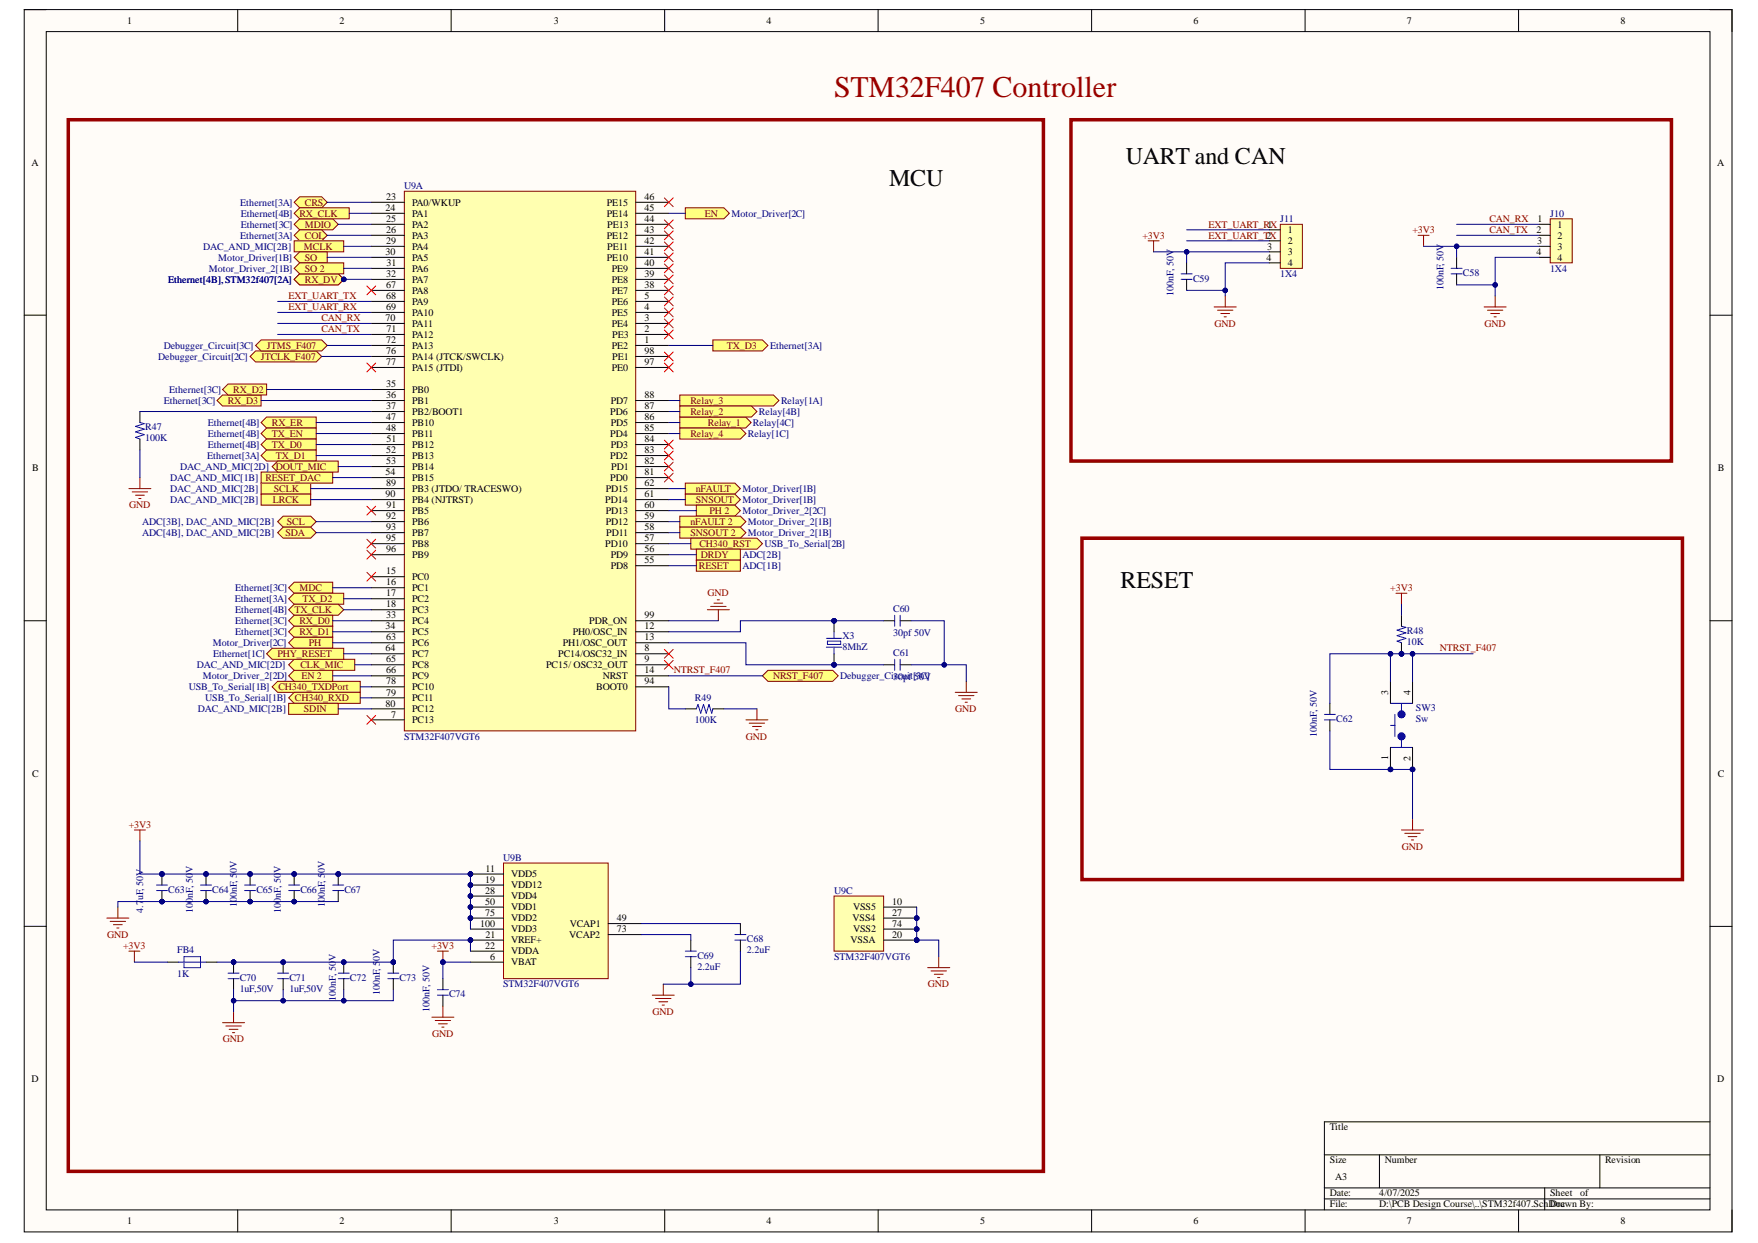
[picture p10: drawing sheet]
<svg xmlns="http://www.w3.org/2000/svg" width="297mm" height="210mm" viewBox="0 0 297 210" stroke-linecap="round" stroke-linejoin="round" font-family="sans-serif">
<defs><g id="words">
<text font-size="5.1" fill="#980000" x="140.9" y="16.3">STM32F407 Controller</text>
<g font-size="4.1">
<text x="190.2" y="27.7">UART and CAN</text>
<text x="150.2" y="31.4">MCU</text>
<text x="189.3" y="99.3">RESET</text>
</g>
<g font-size="1.7">
<text x="21.5" y="4">1</text>
<text x="57.4" y="4">2</text>
<text x="93.6" y="4">3</text>
<text x="129.5" y="4">4</text>
<text x="165.6" y="4">5</text>
<text x="201.7" y="4">6</text>
<text x="237.7" y="4">7</text>
<text x="273.8" y="4">8</text>
<text x="5.3" y="28">A</text>
<text x="290.2" y="28">A</text>
<text x="65.1" y="35.7">24</text>
<text x="65.2" y="33.8">23</text>
<text x="69.6" y="34.7">PA0/WKUP</text>
<text x="102.5" y="34.7">PE15</text>
<text x="108.9" y="35.7">45</text>
<text x="108.9" y="33.8">46</text>
<text x="65.2" y="37.5">25</text>
<text x="65.2" y="39.4">26</text>
<text x="65.2" y="41.2">29</text>
<text x="69.6" y="36.6">PA1</text>
<text x="69.6" y="38.4">PA2</text>
<text x="69.6" y="40.3">PA3</text>
<text x="102.5" y="40.3">PE12</text>
<text x="102.5" y="36.6">PE14</text>
<text x="102.6" y="38.4">PE13</text>
<text x="108.9" y="41.2">42</text>
<text x="108.9" y="39.4">43</text>
<text x="108.9" y="37.5">44</text>
<text x="217.6" y="39.4">1</text>
<text x="217.6" y="41.2">2</text>
<text x="259.6" y="39.4">2</text>
<text x="259.7" y="41.2">3</text>
<text x="259.8" y="37.5">1</text>
<text x="263.2" y="38.4">1</text>
<text x="263.2" y="40.3">2</text>
<text x="65.1" y="43.1">30</text>
<text x="65.2" y="46.8">32</text>
<text x="65.3" y="44.9">31</text>
<text x="69.6" y="42.2">PA4</text>
<text x="69.6" y="44">PA5</text>
<text x="69.6" y="45.9">PA6</text>
<text x="69.6" y="47.7">PA7</text>
<text x="102.5" y="44">PE10</text>
<text x="102.6" y="42.2">PE11</text>
<text x="103.4" y="47.7">PE8</text>
<text x="103.4" y="45.9">PE9</text>
<text x="108.9" y="46.8">39</text>
<text x="108.9" y="44.9">40</text>
<text x="108.9" y="43.1">41</text>
<text x="214" y="44">4</text>
<text x="214.1" y="42.2">3</text>
<text x="217.6" y="43.1">3</text>
<text x="217.6" y="44.9">4</text>
<text x="259.6" y="43.1">4</text>
<text x="263.2" y="42.2">3</text>
<text x="263.2" y="44">4</text>
<text x="65.2" y="48.7">67</text>
<text x="65.2" y="50.5">68</text>
<text x="65.2" y="52.4">69</text>
<text x="69.6" y="49.6">PA8</text>
<text x="69.6" y="51.5">PA9</text>
<text x="69.6" y="53.3">PA10</text>
<text x="103.4" y="53.3">PE5</text>
<text x="103.4" y="51.5">PE6</text>
<text x="103.4" y="49.6">PE7</text>
<text x="108.9" y="52.4">4</text>
<text x="108.9" y="50.5">5</text>
<text x="108.9" y="48.7">38</text>
<text x="65.1" y="54.2">70</text>
<text x="65.2" y="58">72</text>
<text x="65.2" y="59.8">76</text>
<text x="65.3" y="56.1">71</text>
<text x="69.6" y="55.2">PA11</text>
<text x="69.6" y="57">PA12</text>
<text x="69.6" y="58.9">PA13</text>
<text x="103.4" y="58.9">PE2</text>
<text x="103.4" y="55.2">PE4</text>
<text x="103.5" y="57">PE3</text>
<text x="108.9" y="58">1</text>
<text x="108.9" y="56.1">2</text>
<text x="108.9" y="54.2">3</text>
<text x="108.9" y="59.8">98</text>
<text x="65.2" y="65.4">35</text>
<text x="65.2" y="61.7">77</text>
<text x="69.6" y="60.7">PA14 (JTCK/SWCLK)</text>
<text x="69.6" y="62.6">PA15 (JTDI)</text>
<text x="103.4" y="62.6">PE0</text>
<text x="103.5" y="60.7">PE1</text>
<text x="108.9" y="61.7">97</text>
<text x="65.2" y="67.3">36</text>
<text x="65.2" y="69.1">37</text>
<text x="65.2" y="71">47</text>
<text x="69.6" y="66.3">PB0</text>
<text x="69.6" y="68.2">PB1</text>
<text x="69.6" y="70">PB2/BOOT1</text>
<text x="69.6" y="71.9">PB10</text>
<text x="103.1" y="70">PD6</text>
<text x="103.2" y="71.9">PD5</text>
<text x="103.2" y="68.2">PD7</text>
<text x="108.9" y="71">86</text>
<text x="108.9" y="69.1">87</text>
<text x="108.9" y="67.3">88</text>
<text x="65.2" y="72.8">48</text>
<text x="65.2" y="76.5">52</text>
<text x="65.3" y="74.7">51</text>
<text x="69.6" y="73.8">PB11</text>
<text x="69.6" y="75.6">PB12</text>
<text x="69.6" y="77.5">PB13</text>
<text x="103.1" y="77.5">PD2</text>
<text x="103.1" y="73.8">PD4</text>
<text x="103.2" y="75.6">PD3</text>
<text x="108.9" y="76.5">83</text>
<text x="108.9" y="74.7">84</text>
<text x="108.9" y="72.8">85</text>
<text x="5.4" y="79.6">B</text>
<text x="65.1" y="80.3">54</text>
<text x="65.1" y="84">90</text>
<text x="65.2" y="78.4">53</text>
<text x="65.2" y="82.1">89</text>
<text x="69.6" y="79.3">PB14</text>
<text x="69.6" y="81.2">PB15</text>
<text x="69.6" y="83.1">PB3 (JTDO/ TRACESWO)</text>
<text x="102.4" y="83.1">PD15</text>
<text x="103.1" y="81.2">PD0</text>
<text x="103.3" y="79.3">PD1</text>
<text x="108.9" y="84">61</text>
<text x="108.9" y="82.1">62</text>
<text x="108.9" y="80.3">81</text>
<text x="108.9" y="78.4">82</text>
<text x="290.2" y="79.6">B</text>
<text x="65.2" y="87.7">92</text>
<text x="65.2" y="89.6">93</text>
<text x="65.3" y="85.8">91</text>
<text x="69.6" y="84.9">PB4 (NJTRST)</text>
<text x="69.6" y="86.8">PB5</text>
<text x="69.6" y="88.6">PB6</text>
<text x="102.3" y="84.9">PD14</text>
<text x="102.4" y="88.6">PD12</text>
<text x="102.4" y="86.8">PD13</text>
<text x="108.9" y="89.6">58</text>
<text x="108.9" y="87.7">59</text>
<text x="108.9" y="85.8">60</text>
<text x="65.2" y="91.4">95</text>
<text x="65.2" y="93.3">96</text>
<text x="69.6" y="90.5">PB7</text>
<text x="69.6" y="92.4">PB8</text>
<text x="69.6" y="94.2">PB9</text>
<text x="102.3" y="92.4">PD10</text>
<text x="102.4" y="90.5">PD11</text>
<text x="103.2" y="94.2">PD9</text>
<text x="108.9" y="95.1">55</text>
<text x="108.9" y="93.3">56</text>
<text x="108.9" y="91.4">57</text>
<text x="65.2" y="97">15</text>
<text x="65.2" y="98.9">16</text>
<text x="65.2" y="100.7">17</text>
<text x="69.6" y="97.9">PC0</text>
<text x="69.6" y="99.8">PC1</text>
<text x="69.6" y="101.6">PC2</text>
<text x="103.2" y="96.1">PD8</text>
<text x="65.1" y="106.3">34</text>
<text x="65.2" y="102.6">18</text>
<text x="65.2" y="104.4">33</text>
<text x="69.6" y="103.5">PC3</text>
<text x="69.6" y="105.4">PC4</text>
<text x="69.6" y="107.2">PC5</text>
<text x="96.8" y="107.2">PH0/OSC_IN</text>
<text x="99.6" y="105.4">PDR_ON</text>
<text x="108.9" y="106.3">12</text>
<text x="108.9" y="104.4">99</text>
<text x="65.1" y="110">64</text>
<text x="65.2" y="108.2">63</text>
<text x="65.2" y="111.9">65</text>
<text x="65.2" y="113.7">66</text>
<text x="69.6" y="109.1">PC6</text>
<text x="69.6" y="110.9">PC7</text>
<text x="69.6" y="112.8">PC8</text>
<text x="92.3" y="112.8">PC15/ OSC32_OUT</text>
<text x="94.3" y="110.9">PC14/OSC32_IN</text>
<text x="95.1" y="109.1">PH1/OSC_OUT</text>
<text x="108.9" y="110">8</text>
<text x="108.9" y="111.9">9</text>
<text x="108.9" y="108.2">13</text>
<text x="108.9" y="113.7">14</text>
<text x="65.1" y="119.3">80</text>
<text x="65.2" y="115.6">78</text>
<text x="65.2" y="117.4">79</text>
<text x="69.6" y="114.7">PC9</text>
<text x="69.6" y="116.5">PC10</text>
<text x="69.6" y="118.4">PC11</text>
<text x="100.8" y="116.5">BOOT0</text>
<text x="101.9" y="114.7">NRST</text>
<text x="108.9" y="115.6">94</text>
<text x="234.6" y="117.3" transform="rotate(-90 234.6 117.3)">3</text>
<text x="238.3" y="117.3" transform="rotate(-90 238.3 117.3)">4</text>
<text x="66.1" y="121.2">7</text>
<text x="69.6" y="122.1">PC13</text>
<text x="69.6" y="120.2">PC12</text>
<text x="5.4" y="131.1">C</text>
<text x="234.6" y="128.3" transform="rotate(-90 234.6 128.3)">1</text>
<text x="238.3" y="128.4" transform="rotate(-90 238.3 128.4)">2</text>
<text x="290.2" y="131.1">C</text>
<text x="82" y="149.1">19</text>
<text x="82.1" y="147.2">11</text>
<text x="86.4" y="148.1">VDD5</text>
<text x="86.4" y="150">VDD12</text>
<text x="82" y="150.9">28</text>
<text x="82" y="152.8">50</text>
<text x="82" y="154.6">75</text>
<text x="86.4" y="151.8">VDD4</text>
<text x="86.4" y="153.7">VDD1</text>
<text x="86.4" y="155.6">VDD2</text>
<text x="104.2" y="155.6">49</text>
<text x="144.1" y="155.6">VSS4</text>
<text x="144.1" y="153.7">VSS5</text>
<text x="150.7" y="152.8">10</text>
<text x="150.7" y="154.6">27</text>
<text x="81.1" y="156.5">100</text>
<text x="82" y="160.2">22</text>
<text x="82.1" y="158.3">21</text>
<text x="86.4" y="157.4">VDD3</text>
<text x="86.4" y="159.3">VREF+</text>
<text x="86.4" y="161.1">VDDA</text>
<text x="96.2" y="158.3">VCAP2</text>
<text x="96.3" y="156.5">VCAP1</text>
<text x="104.2" y="157.4">73</text>
<text x="143.7" y="159.3">VSSA</text>
<text x="144.1" y="157.4">VSS2</text>
<text x="150.7" y="156.5">74</text>
<text x="150.7" y="158.3">20</text>
<text x="82.8" y="162.1">6</text>
<text x="86.4" y="163">VBAT</text>
<text x="5.3" y="182.8">D</text>
<text x="290.2" y="182.8">D</text>
<text x="224.7" y="190.9">Title</text>
<text x="224.7" y="196.5">Size</text>
<text x="234" y="196.5">Number</text>
<text x="271.2" y="196.5">Revision</text>
<text x="224.7" y="202">Date:</text>
<text x="224.7" y="203.9">File:</text>
<text x="225.6" y="199.2">A3</text>
<text x="233.1" y="202">4/07/2025</text>
<text x="233.1" y="203.9">D:\PCB Design Course\..\STM32f407.SchDoc</text>
<text x="261.9" y="202">Sheet</text>
<text x="261.9" y="203.9">Drawn By:</text>
<text x="267" y="202">of</text>
<text x="21.5" y="206.7">1</text>
<text x="57.4" y="206.7">2</text>
<text x="93.6" y="206.7">3</text>
<text x="129.5" y="206.7">4</text>
<text x="165.6" y="206.7">5</text>
<text x="201.7" y="206.7">6</text>
<text x="237.7" y="206.7">7</text>
<text x="273.8" y="206.7">8</text>
</g>
<g font-size="1.7" fill="#000080">
<text x="40.6" y="34.7">Ethernet[3A]</text>
<text x="68.3" y="31.9">U9A</text>
<text x="40.6" y="40.3">Ethernet[3A]</text>
<text x="40.7" y="38.4">Ethernet[3C]</text>
<text x="40.7" y="36.6">Ethernet[4B] RX_CLK</text>
<text x="123.6" y="36.6">Motor_Driver[2C]</text>
<text x="216.3" y="37.5">J11</text>
<text x="261.9" y="36.6">J10</text>
<text x="28.4" y="47.7">Ethernet[4B],STM32f407[2A]</text>
<text x="34.3" y="42.2">DAC_AND_MIC[2B]</text>
<text x="35.3" y="45.9">Motor_Driver_2[1B]</text>
<text x="36.9" y="44">Motor_Driver[1B]</text>
<text x="201.6" y="47.6">C59</text>
<text x="216.3" y="46.8">1X4</text>
<text x="247.2" y="46.6">C58</text>
<text x="261.9" y="45.9">1X4</text>
<text x="198.3" y="49.9" transform="rotate(-90 198.3 49.9)">100nF, 50V</text>
<text x="243.9" y="49" transform="rotate(-90 243.9 49)">100nF, 50V</text>
<text x="27.7" y="58.9">Debugger_Circuit[3C]</text>
<text x="130.1" y="58.9">Ethernet[3A]</text>
<text x="26.7" y="60.7">Debugger_Circuit[2C]</text>
<text x="27.7" y="68.2">Ethernet[3C]</text>
<text x="28.6" y="66.3">Ethernet[3C]</text>
<text x="35.1" y="71.9">Ethernet[4B]</text>
<text x="127.2" y="71.9">Relay[4C]</text>
<text x="128.2" y="70">Relay[4B]</text>
<text x="132" y="68.2">Relay[1A]</text>
<text x="24.5" y="72.7">R47</text>
<text x="24.5" y="74.5">100K</text>
<text x="35" y="77.5">Ethernet[3A]</text>
<text x="35.1" y="73.8">Ethernet[4B]</text>
<text x="35.1" y="75.6">Ethernet[4B]</text>
<text x="126.4" y="73.8">Relay[1C]</text>
<text x="28.8" y="83.1">DAC_AND_MIC[2B]</text>
<text x="28.8" y="81.2">DAC_AND_MIC[1B] RESET_DAC</text>
<text x="30.5" y="79.3">DAC_AND_MIC[2D] DOUT_MIC</text>
<text x="125.5" y="83.1">Motor_Driver[1B]</text>
<text x="24" y="88.6">ADC[3B], DAC_AND_MIC[2B]</text>
<text x="28.8" y="84.9">DAC_AND_MIC[2B]</text>
<text x="125.5" y="84.9">Motor_Driver[1B]</text>
<text x="125.5" y="86.8">Motor_Driver_2[2C]</text>
<text x="126.4" y="88.6">Motor_Driver_2[1B]</text>
<text x="24" y="90.5">ADC[4B], DAC_AND_MIC[2B]</text>
<text x="125.5" y="94.2">ADC[2B]</text>
<text x="126.4" y="90.5">Motor_Driver_2[1B]</text>
<text x="129.2" y="92.4">USB_To_Serial[2B]</text>
<text x="39.7" y="101.6">Ethernet[3A]</text>
<text x="39.8" y="99.8">Ethernet[3C]</text>
<text x="125.5" y="96.1">ADC[1B]</text>
<text x="39.8" y="103.5">Ethernet[4B]</text>
<text x="39.8" y="105.4">Ethernet[3C]</text>
<text x="39.8" y="107.2">Ethernet[3C]</text>
<text x="142.4" y="108">X3</text>
<text x="150.9" y="103.3">C60</text>
<text x="150.9" y="107.4">30pf 50V</text>
<text x="237.7" y="107.1">R48</text>
<text x="33.2" y="112.8">DAC_AND_MIC[2D]</text>
<text x="36" y="109.1">Motor_Driver[2C]</text>
<text x="36" y="110.9">Ethernet[1C]</text>
<text x="142.4" y="109.8">8MhZ</text>
<text x="150.9" y="110.8">C61</text>
<text x="237.7" y="108.9">10K</text>
<text x="31.9" y="116.5">USB_To_Serial[1B]</text>
<text x="34.3" y="114.7">Motor_Driver_2[2D]</text>
<text x="34.7" y="118.4">USB_To_Serial[1B]</text>
<text x="117.4" y="118.4">R49</text>
<text x="141.9" y="114.7">Debugger_Ci30pf 50V</text>
<text x="151.1" y="114.7">rcuit[3C]</text>
<text x="33.4" y="120.2">DAC_AND_MIC[2B]</text>
<text x="68.3" y="124.9">STM32F407VGT6</text>
<text x="117.4" y="122.1">100K</text>
<text x="222.5" y="124.4" transform="rotate(-90 222.5 124.4)">100nF, 50V</text>
<text x="225.8" y="121.9">C62</text>
<text x="239.2" y="120.1">SW3</text>
<text x="239.2" y="121.9">Sw</text>
<text x="32.6" y="147.4" transform="rotate(-90 32.6 147.4)">V</text>
<text x="40" y="147.4" transform="rotate(-90 40 147.4)">0V</text>
<text x="47.5" y="147.4" transform="rotate(-90 47.5 147.4)">V</text>
<text x="54.9" y="147.4" transform="rotate(-90 54.9 147.4)">0V</text>
<text x="85" y="145.3">U9B</text>
<text x="24.2" y="154.1" transform="rotate(-90 24.2 154.1)">4.7</text>
<text x="24.2" y="152" transform="rotate(-90 24.2 152)">uF, 50V</text>
<text x="28.4" y="150.7">C63</text>
<text x="32.6" y="154.1" transform="rotate(-90 32.6 154.1)">100nF, 50</text>
<text x="35.9" y="150.7">C64</text>
<text x="40" y="153.2" transform="rotate(-90 40 153.2)">100nF, 5</text>
<text x="43.3" y="150.7">C65</text>
<text x="47.5" y="154.1" transform="rotate(-90 47.5 154.1)">100nF, 50</text>
<text x="50.8" y="150.7">C66</text>
<text x="54.9" y="153.2" transform="rotate(-90 54.9 153.2)">100nF, 5</text>
<text x="58.2" y="150.7">C67</text>
<text x="140.9" y="150.9">U9C</text>
<text x="29.9" y="161">FB4</text>
<text x="117.8" y="161.9">C69</text>
<text x="126.2" y="159.1">C68</text>
<text x="126.2" y="161">2.2uF</text>
<text x="29.9" y="165">1K</text>
<text x="40.5" y="165.6">C70</text>
<text x="40.5" y="167.5">1uF,50V</text>
<text x="48.9" y="165.6">C71</text>
<text x="48.9" y="167.5">1uF,50V</text>
<text x="56.8" y="162.3" transform="rotate(-90 56.8 162.3)">V</text>
<text x="59.1" y="165.6">C72</text>
<text x="64.2" y="162.2" transform="rotate(-90 64.2 162.2)">0V</text>
<text x="67.5" y="165.6">C73</text>
<text x="85" y="166.7">STM32F407VGT6</text>
<text x="117.8" y="163.8">2.2uF</text>
<text x="140.9" y="162.1">STM32F407VGT6</text>
<text x="56.8" y="169" transform="rotate(-90 56.8 169)">100nF, 50</text>
<text x="64.2" y="168.1" transform="rotate(-90 64.2 168.1)">100nF, 5</text>
<text x="72.6" y="170.9" transform="rotate(-90 72.6 170.9)">100nF, 50V</text>
<text x="75.9" y="168.4">C74</text>
</g>
<g font-size="1.7" fill="#800000">
<text x="51.5" y="34.7">CRS</text>
<text x="51.5" y="38.4">MDIO</text>
<text x="51.5" y="40.3">COL</text>
<text x="119.1" y="36.6">EN</text>
<text x="193" y="40.3">+3V3</text>
<text x="204.2" y="38.4">EXT_UART_R1X</text>
<text x="204.2" y="40.3">EXT_UART_T2X</text>
<text x="238.6" y="39.4">+3V3</text>
<text x="251.7" y="37.5">CAN_RX</text>
<text x="251.7" y="39.4">CAN_TX</text>
<text x="51.3" y="42.2">MCLK</text>
<text x="51.5" y="47.7">RX_DV</text>
<text x="51.5" y="44">SO</text>
<text x="51.5" y="45.9">SO 2</text>
<text x="48.7" y="52.4">EXT_UART_RX</text>
<text x="48.7" y="50.5">EXT_UART_TX</text>
<text x="45.1" y="58.9">JTMS_F407</text>
<text x="54.3" y="54.2">CAN_RX</text>
<text x="54.3" y="56.1">CAN_TX</text>
<text x="122.8" y="58.9">TX_D3</text>
<text x="205.2" y="55.2">GND</text>
<text x="250.8" y="55.2">GND</text>
<text x="44.1" y="60.7">JTCLK_F407</text>
<text x="38.5" y="68.2">RX_D3</text>
<text x="39.4" y="66.3">RX_D2</text>
<text x="45.9" y="71.9">RX_ER</text>
<text x="116.7" y="68.2">Relay_3</text>
<text x="116.7" y="70">Relay_2</text>
<text x="119.6" y="71.9">Relay_1</text>
<text x="45.9" y="73.8">TX_EN</text>
<text x="45.9" y="75.6">TX_D0</text>
<text x="46.6" y="77.5">TX_D1</text>
<text x="116.7" y="73.8">Relay_4</text>
<text x="46.3" y="83.1">SCLK</text>
<text x="117.6" y="83.1">nFAULT</text>
<text x="21.8" y="85.8">GND</text>
<text x="46.1" y="84.9">LRCK</text>
<text x="48.5" y="88.6">SCL</text>
<text x="116.7" y="88.6">nFAULT 2</text>
<text x="117.6" y="84.9">SNSOUT</text>
<text x="119.9" y="86.8">PH 2</text>
<text x="48.2" y="90.5">SDA</text>
<text x="116.7" y="90.5">SNSOUT 2</text>
<text x="118.2" y="92.4">CH340_RST</text>
<text x="118.4" y="94.2">DRDY</text>
<text x="50.6" y="99.8">MDC</text>
<text x="51.1" y="101.6">TX_D2</text>
<text x="118.1" y="96.1">RESET</text>
<text x="119.5" y="100.7">GND</text>
<text x="234.9" y="99.8">+3V3</text>
<text x="49.7" y="103.5">TX_CLK</text>
<text x="50.6" y="105.4">RX_D0</text>
<text x="50.6" y="107.2">RX_D1</text>
<text x="46.9" y="110.9">PHY_RESET</text>
<text x="50.8" y="112.8">CLK_MIC</text>
<text x="52.2" y="109.1">PH</text>
<text x="113.9" y="113.7">NTRST_F407</text>
<text x="243.3" y="110">NTRST_F407</text>
<text x="47" y="116.5">CH340_TXDPort</text>
<text x="49.8" y="118.4">CH340_RXD</text>
<text x="50.9" y="114.7">EN 2</text>
<text x="130.6" y="114.7">NRST_F407</text>
<text x="51.3" y="120.2">SDIN</text>
<text x="126" y="124.9">GND</text>
<text x="161.4" y="120.2">GND</text>
<text x="21.7" y="139.8">+3V3</text>
<text x="236.9" y="143.5">GND</text>
<text x="18.1" y="158.3">GND</text>
<text x="20.8" y="160.2">+3V3</text>
<text x="72.9" y="160.2">+3V3</text>
<text x="156.8" y="166.7">GND</text>
<text x="110.2" y="171.4">GND</text>
<text x="37.6" y="176">GND</text>
<text x="73" y="175.1">GND</text>
</g>
</g></defs>
<path d="M4.1 1.6h288.5v206.4h-288.5z" fill-rule="evenodd" fill="#fffcf8"/>
<path d="M4.1 1.6h288.5v206.4h-288.5z" fill="none" stroke="#000" stroke-width=".17"/>
<path d="M7.8 5.3h281.1v199h-281.1z" fill-rule="evenodd" fill="#fffcf8"/>
<g fill="none" stroke="#000" stroke-width=".17">
<path d="M4.1 1.6h3.7M7.8 5.3h281.1v199h-281.1zM40.2 1.6v3.7M76.2 1.6v3.7M112.3 1.6v3.7M148.4 1.6v3.7M184.4 1.6v3.7M220.5 1.6v3.7M256.6 1.6v3.7M288.9 1.6h3.7v3.7M4.1 53.2h3.7M288.9 53.2h3.7"/>
<path d="M4.1 104.8h3.7M288.9 104.8h3.7M4.1 156.4h3.7M288.9 156.4h3.7M223.8 195h65.1M233.1 195v5.6M270.3 195v5.6M288.9 189.4h-65.1v14.9M40.2 204.3v3.7M76.2 204.3v3.7M112.3 204.3v3.7M148.4 204.3v3.7"/>
<path d="M184.4 204.3v3.7M220.5 204.3v3.7M223.8 200.6h65.1M223.8 202.5h65.1M256.6 204.3v3.7M261 200.6v3.7M292.6 204.3v3.7"/>
</g>
<path d="M68.3 32.3h39.1v91.1h-39.1z" fill-rule="evenodd" fill="#ffffb0"/>
<path d="M68.3 32.3h39.1v91.1h-39.1z" fill="none" stroke="#800000" stroke-width=".17"/>
<g fill="none" stroke="#000" stroke-width=".17">
<path d="M62.7 34.2h5.6M62.7 36h5.6M62.7 37.9h5.6M62.7 39.7h5.6M107.4 34.2h5.6M107.4 36h5.6M107.4 37.9h5.6M107.4 39.7h5.6M62.7 58.3h5.6M62.7 56.5h5.6M62.7 54.6h5.6M62.7 52.8h5.6"/>
<path d="M62.7 50.9h5.6M62.7 41.6h5.6M62.7 43.5h5.6M62.7 45.3h5.6M62.7 47.2h5.6M62.7 49h5.6M107.4 58.3h5.6M107.4 56.5h5.6M107.4 54.6h5.6M107.4 52.8h5.6M107.4 50.9h5.6M107.4 41.6h5.6"/>
<path d="M107.4 43.5h5.6M107.4 45.3h5.6M107.4 47.2h5.6M107.4 49h5.6M62.7 65.8h5.6M62.7 67.6h5.6M62.7 69.5h5.6M62.7 71.4h5.6M62.7 73.2h5.6M62.7 75.1h5.6M62.7 76.9h5.6M62.7 78.8h5.6"/>
<path d="M62.7 60.2h5.6M62.7 62.1h5.6M107.4 67.6h5.6M107.4 69.5h5.6M107.4 71.4h5.6M107.4 73.2h5.6M107.4 75.1h5.6M107.4 76.9h5.6M107.4 78.8h5.6M107.4 60.2h5.6M107.4 62.1h5.6M62.7 97.4h5.6"/>
<path d="M62.7 99.2h5.6M62.7 80.6h5.6M62.7 93.7h5.6M62.7 91.8h5.6M62.7 89.9h5.6M62.7 88.1h5.6M62.7 86.2h5.6M62.7 84.4h5.6M62.7 82.5h5.6M107.4 80.6h5.6M107.4 95.5h5.6M107.4 93.7h5.6"/>
<path d="M107.4 91.8h5.6M107.4 89.9h5.6M107.4 88.1h5.6M107.4 86.2h5.6M107.4 84.4h5.6M107.4 82.5h5.6M62.7 110.4h5.6M62.7 112.3h5.6M62.7 106.7h5.6M62.7 108.5h5.6M62.7 114.1h5.6M62.7 101.1h5.6"/>
<path d="M62.7 103h5.6M62.7 104.8h5.6M62.7 116h5.6M62.7 117.8h5.6M62.7 119.7h5.6M107.4 110.4h5.6M107.4 112.3h5.6M107.4 106.7h5.6M107.4 108.5h5.6M107.4 114.1h5.6M107.4 104.8h5.6M107.4 116h5.6"/>
<path d="M62.7 121.6h5.6"/>
</g>
<circle cx="79.5" cy="147.6" r=".37" fill="#000080"/>
<circle cx="79.5" cy="147.6" r=".37" fill="none" stroke="#000080" stroke-width=".17"/>
<circle cx="79.5" cy="149.5" r=".37" fill="#000080"/>
<circle cx="79.5" cy="149.5" r=".37" fill="none" stroke="#000080" stroke-width=".17"/>
<circle cx="79.5" cy="151.3" r=".37" fill="#000080"/>
<circle cx="79.5" cy="151.3" r=".37" fill="none" stroke="#000080" stroke-width=".17"/>
<circle cx="79.5" cy="153.2" r=".37" fill="#000080"/>
<circle cx="79.5" cy="153.2" r=".37" fill="none" stroke="#000080" stroke-width=".17"/>
<circle cx="79.5" cy="155" r=".37" fill="#000080"/>
<circle cx="79.5" cy="155" r=".37" fill="none" stroke="#000080" stroke-width=".17"/>
<circle cx="79.5" cy="158.8" r=".37" fill="#000080"/>
<circle cx="79.5" cy="158.8" r=".37" fill="none" stroke="#000080" stroke-width=".17"/>
<path d="M85.1 145.7h17.7v19.6h-17.7z" fill-rule="evenodd" fill="#ffffb0"/>
<path d="M85.1 145.7h17.7v19.6h-17.7z" fill="none" stroke="#800000" stroke-width=".17"/>
<path d="M79.5 147.6h5.6" fill="none" stroke="#000" stroke-width=".17"/>
<circle cx="79.5" cy="147.6" r=".37" fill="#000080"/>
<circle cx="79.5" cy="147.6" r=".37" fill="none" stroke="#000080" stroke-width=".17"/>
<path d="M79.5 149.5h5.6" fill="none" stroke="#000" stroke-width=".17"/>
<circle cx="79.5" cy="149.5" r=".37" fill="#000080"/>
<circle cx="79.5" cy="149.5" r=".37" fill="none" stroke="#000080" stroke-width=".17"/>
<path d="M79.5 151.3h5.6" fill="none" stroke="#000" stroke-width=".17"/>
<circle cx="79.5" cy="151.3" r=".37" fill="#000080"/>
<circle cx="79.5" cy="151.3" r=".37" fill="none" stroke="#000080" stroke-width=".17"/>
<path d="M79.5 153.2h5.6" fill="none" stroke="#000" stroke-width=".17"/>
<circle cx="79.5" cy="153.2" r=".37" fill="#000080"/>
<circle cx="79.5" cy="153.2" r=".37" fill="none" stroke="#000080" stroke-width=".17"/>
<path d="M79.5 155h5.6" fill="none" stroke="#000" stroke-width=".17"/>
<circle cx="79.5" cy="155" r=".37" fill="#000080"/>
<circle cx="79.5" cy="155" r=".37" fill="none" stroke="#000080" stroke-width=".17"/>
<path d="M79.5 156.9h5.6M79.5 158.8h5.6" fill="none" stroke="#000" stroke-width=".17"/>
<circle cx="79.5" cy="158.8" r=".37" fill="#000080"/>
<circle cx="79.5" cy="158.8" r=".37" fill="none" stroke="#000080" stroke-width=".17"/>
<path d="M102.8 156h5.5M102.8 157.8h5.5M79.5 160.6h5.6M79.5 162.5h5.6" fill="none" stroke="#000" stroke-width=".17"/>
<circle cx="154.9" cy="155" r=".37" fill="#000080"/>
<circle cx="154.9" cy="155" r=".37" fill="none" stroke="#000080" stroke-width=".17"/>
<circle cx="154.9" cy="156.9" r=".37" fill="#000080"/>
<circle cx="154.9" cy="156.9" r=".37" fill="none" stroke="#000080" stroke-width=".17"/>
<circle cx="154.9" cy="158.8" r=".37" fill="#000080"/>
<circle cx="154.9" cy="158.8" r=".37" fill="none" stroke="#000080" stroke-width=".17"/>
<path d="M140.9 151.3h8.4v9.3h-8.4z" fill-rule="evenodd" fill="#ffffb0"/>
<path d="M140.9 151.3h8.4v9.3h-8.4z" fill="none" stroke="#800000" stroke-width=".17"/>
<path d="M149.3 153.2h5.6M149.3 155h5.6" fill="none" stroke="#000" stroke-width=".17"/>
<circle cx="154.9" cy="155" r=".37" fill="#000080"/>
<circle cx="154.9" cy="155" r=".37" fill="none" stroke="#000080" stroke-width=".17"/>
<path d="M149.3 156.9h5.6" fill="none" stroke="#000" stroke-width=".17"/>
<circle cx="154.9" cy="156.9" r=".37" fill="#000080"/>
<circle cx="154.9" cy="156.9" r=".37" fill="none" stroke="#000080" stroke-width=".17"/>
<path d="M149.3 158.8h5.6" fill="none" stroke="#000" stroke-width=".17"/>
<circle cx="154.9" cy="158.8" r=".37" fill="#000080"/>
<circle cx="154.9" cy="158.8" r=".37" fill="none" stroke="#000080" stroke-width=".17"/>
<path d="M216.3 37.9h3.7v7.4h-3.7z" fill-rule="evenodd" fill="#ffffb0"/>
<path d="M216.3 37.9h3.7v7.4h-3.7z" fill="none" stroke="#800000" stroke-width=".17"/>
<path d="M214.5 38.8h1.8M214.5 40.7h1.8M214.5 42.5h1.8M214.5 44.4h1.8" fill="none" stroke="#000" stroke-width=".17"/>
<circle cx="27.4" cy="152.2" r=".37" fill="#000080"/>
<circle cx="27.4" cy="152.2" r=".37" fill="none" stroke="#000080" stroke-width=".17"/>
<circle cx="27.4" cy="147.6" r=".37" fill="#000080"/>
<circle cx="27.4" cy="147.6" r=".37" fill="none" stroke="#000080" stroke-width=".17"/>
<path d="M26.4 150.4h1.9M26.4 149.5h1.9" fill="none" stroke="#00f" stroke-width=".17"/>
<path d="M27.4 150.4v1.8" fill="none" stroke="#000" stroke-width=".17"/>
<circle cx="27.4" cy="152.2" r=".37" fill="#000080"/>
<circle cx="27.4" cy="152.2" r=".37" fill="none" stroke="#000080" stroke-width=".17"/>
<path d="M27.4 147.6v1.9" fill="none" stroke="#000" stroke-width=".17"/>
<circle cx="27.4" cy="147.6" r=".37" fill="#000080"/>
<circle cx="27.4" cy="147.6" r=".37" fill="none" stroke="#000080" stroke-width=".17"/>
<circle cx="34.8" cy="152.2" r=".37" fill="#000080"/>
<circle cx="34.8" cy="152.2" r=".37" fill="none" stroke="#000080" stroke-width=".17"/>
<circle cx="34.8" cy="147.6" r=".37" fill="#000080"/>
<circle cx="34.8" cy="147.6" r=".37" fill="none" stroke="#000080" stroke-width=".17"/>
<path d="M33.9 150.4h1.8M33.9 149.5h1.8" fill="none" stroke="#00f" stroke-width=".17"/>
<path d="M34.8 150.4v1.8" fill="none" stroke="#000" stroke-width=".17"/>
<circle cx="34.8" cy="152.2" r=".37" fill="#000080"/>
<circle cx="34.8" cy="152.2" r=".37" fill="none" stroke="#000080" stroke-width=".17"/>
<path d="M34.8 147.6v1.9" fill="none" stroke="#000" stroke-width=".17"/>
<circle cx="34.8" cy="147.6" r=".37" fill="#000080"/>
<circle cx="34.8" cy="147.6" r=".37" fill="none" stroke="#000080" stroke-width=".17"/>
<circle cx="42.3" cy="152.2" r=".37" fill="#000080"/>
<circle cx="42.3" cy="152.2" r=".37" fill="none" stroke="#000080" stroke-width=".17"/>
<circle cx="42.3" cy="147.6" r=".37" fill="#000080"/>
<circle cx="42.3" cy="147.6" r=".37" fill="none" stroke="#000080" stroke-width=".17"/>
<path d="M41.3 150.4h1.9M41.3 149.5h1.9" fill="none" stroke="#00f" stroke-width=".17"/>
<path d="M42.3 150.4v1.8" fill="none" stroke="#000" stroke-width=".17"/>
<circle cx="42.3" cy="152.2" r=".37" fill="#000080"/>
<circle cx="42.3" cy="152.2" r=".37" fill="none" stroke="#000080" stroke-width=".17"/>
<path d="M42.3 147.6v1.9" fill="none" stroke="#000" stroke-width=".17"/>
<circle cx="42.3" cy="147.6" r=".37" fill="#000080"/>
<circle cx="42.3" cy="147.6" r=".37" fill="none" stroke="#000080" stroke-width=".17"/>
<circle cx="58.1" cy="162.5" r=".37" fill="#000080"/>
<circle cx="58.1" cy="162.5" r=".37" fill="none" stroke="#000080" stroke-width=".17"/>
<path d="M57.1 165.3h1.9M57.1 164.3h1.9" fill="none" stroke="#00f" stroke-width=".17"/>
<path d="M58.1 162.5v1.8M58.1 165.3v1.8" fill="none" stroke="#000" stroke-width=".17"/>
<circle cx="58.1" cy="162.5" r=".37" fill="#000080"/>
<circle cx="58.1" cy="162.5" r=".37" fill="none" stroke="#000080" stroke-width=".17"/>
<circle cx="66.5" cy="162.5" r=".37" fill="#000080"/>
<circle cx="66.5" cy="162.5" r=".37" fill="none" stroke="#000080" stroke-width=".17"/>
<path d="M65.5 165.3h1.9M65.5 164.3h1.9" fill="none" stroke="#00f" stroke-width=".17"/>
<path d="M66.5 162.5v1.8M66.5 165.3v1.8" fill="none" stroke="#000" stroke-width=".17"/>
<circle cx="66.5" cy="162.5" r=".37" fill="#000080"/>
<circle cx="66.5" cy="162.5" r=".37" fill="none" stroke="#000080" stroke-width=".17"/>
<circle cx="49.7" cy="152.2" r=".37" fill="#000080"/>
<circle cx="49.7" cy="152.2" r=".37" fill="none" stroke="#000080" stroke-width=".17"/>
<circle cx="49.7" cy="147.6" r=".37" fill="#000080"/>
<circle cx="49.7" cy="147.6" r=".37" fill="none" stroke="#000080" stroke-width=".17"/>
<path d="M48.8 150.4h1.8M48.8 149.5h1.8" fill="none" stroke="#00f" stroke-width=".17"/>
<path d="M49.7 150.4v1.8" fill="none" stroke="#000" stroke-width=".17"/>
<circle cx="49.7" cy="152.2" r=".37" fill="#000080"/>
<circle cx="49.7" cy="152.2" r=".37" fill="none" stroke="#000080" stroke-width=".17"/>
<path d="M49.7 147.6v1.9" fill="none" stroke="#000" stroke-width=".17"/>
<circle cx="49.7" cy="147.6" r=".37" fill="#000080"/>
<circle cx="49.7" cy="147.6" r=".37" fill="none" stroke="#000080" stroke-width=".17"/>
<circle cx="57.1" cy="147.6" r=".37" fill="#000080"/>
<circle cx="57.1" cy="147.6" r=".37" fill="none" stroke="#000080" stroke-width=".17"/>
<path d="M56.2 150.4h1.9M56.2 149.5h1.9" fill="none" stroke="#00f" stroke-width=".17"/>
<path d="M57.1 147.6v1.9M57.1 150.4v1.8" fill="none" stroke="#000" stroke-width=".17"/>
<circle cx="57.1" cy="147.6" r=".37" fill="#000080"/>
<circle cx="57.1" cy="147.6" r=".37" fill="none" stroke="#000080" stroke-width=".17"/>
<circle cx="39.5" cy="162.5" r=".37" fill="#000080"/>
<circle cx="39.5" cy="162.5" r=".37" fill="none" stroke="#000080" stroke-width=".17"/>
<path d="M38.5 165.3h1.9M38.5 164.3h1.9" fill="none" stroke="#00f" stroke-width=".17"/>
<path d="M39.5 162.5v1.8M39.5 165.3v1.8" fill="none" stroke="#000" stroke-width=".17"/>
<circle cx="39.5" cy="162.5" r=".37" fill="#000080"/>
<circle cx="39.5" cy="162.5" r=".37" fill="none" stroke="#000080" stroke-width=".17"/>
<path d="M124.2 158.8h1.8M124.2 157.8h1.8M30.2 162.5h4.6M31.1 161.5h2.8v1.9h-2.8zM115.8 161.5h1.9M115.8 160.6h1.9" fill="none" stroke="#00f" stroke-width=".17"/>
<path d="M116.7 158.8v1.8M125.1 156v1.8M125.1 158.8v1.8M28.3 162.5h1.9M34.8 162.5h1.9M116.7 161.5v1.9" fill="none" stroke="#000" stroke-width=".17"/>
<path d="M18.1 155h3.7M18.6 155.6h2.6M19.2 156.1h1.5M19.7 156.7h.4M19.9 153.2v1.8M22.7 140.2h1.9M23.6 140.2v1.8M21.8 160.6h1.8M22.7 160.6v1.9" fill="none" stroke="#800000" stroke-width=".17"/>
<circle cx="47.8" cy="162.5" r=".37" fill="#000080"/>
<circle cx="47.8" cy="162.5" r=".37" fill="none" stroke="#000080" stroke-width=".17"/>
<path d="M46.9 165.3h1.9M46.9 164.3h1.9" fill="none" stroke="#00f" stroke-width=".17"/>
<path d="M47.8 162.5v1.8M47.8 165.3v1.8" fill="none" stroke="#000" stroke-width=".17"/>
<circle cx="47.8" cy="162.5" r=".37" fill="#000080"/>
<circle cx="47.8" cy="162.5" r=".37" fill="none" stroke="#000080" stroke-width=".17"/>
<path d="M73.9 168.1h1.9M73.9 167.1h1.9" fill="none" stroke="#00f" stroke-width=".17"/>
<path d="M74.8 165.3v1.8M74.8 168.1v1.8" fill="none" stroke="#000" stroke-width=".17"/>
<path d="M37.6 172.7h3.7M38.2 173.3h2.6M38.7 173.8h1.5M39.3 174.4h.4M39.5 170.8v1.9M73.9 160.6h1.9M74.8 160.6v1.9" fill="none" stroke="#800000" stroke-width=".17"/>
<circle cx="74.8" cy="162.5" r=".37" fill="#000080"/>
<circle cx="74.8" cy="162.5" r=".37" fill="none" stroke="#000080" stroke-width=".17"/>
<g fill="none" stroke="#800000" stroke-width=".17">
<path d="M73 171.8h3.7M73.5 172.3h2.6M74.1 172.9h1.5M74.7 173.5h.3M74.8 169.9v1.9M110.2 168.1h3.7M110.8 168.6h2.6M111.3 169.2h1.5M111.9 169.7h.4M112.1 166.2v1.9M156.7 163.4h3.8M157.3 164h2.6"/>
<path d="M157.9 164.5h1.5M158.4 165.1h.4M158.6 161.5v1.9"/>
</g>
<path d="M23.6 71.4l.8 .1-1.5 .5 1.5 .5-1.5 .4 1.5 .5-1.5 .5 .7 .2M117.7 119.7l.2-.7 .5 1.4 .5-1.4 .4 1.4 .5-1.4 .5 1.4 .1-.7" fill="none" stroke="#00f" stroke-width=".17"/>
<path d="M23.6 69.5v1.9M23.6 74.1v1.9M115.8 119.7h1.9M120.4 119.7h1.9" fill="none" stroke="#000" stroke-width=".17"/>
<path d="M49.7 47.2l.9-1h6.5l1 1-1 .9h-6.5z" fill-rule="evenodd" fill="#ffff80"/>
<path d="M49.7 47.2l.9-1h6.5l1 1-1 .9h-6.5z" fill="none" stroke="#800000" stroke-width=".17"/>
<circle cx="58.1" cy="47.2" r=".37" fill="#000080"/>
<circle cx="58.1" cy="47.2" r=".37" fill="none" stroke="#000080" stroke-width=".17"/>
<path d="M62 48.3l1.5 1.5M63.5 48.3l-1.5 1.5M62 61.3l1.5 1.5M63.5 61.3l-1.5 1.5M62 85.5l1.5 1.5M62 91.1l1.5 1.5M62 92.9l1.5 1.5M62 96.6l1.5 1.5M63.5 85.5l-1.5 1.5M63.5 91.1l-1.5 1.5M63.5 92.9l-1.5 1.5M63.5 96.6l-1.5 1.5" fill="none" stroke="#f00" stroke-width=".17"/>
<path d="M21.8 82.5h3.7M22.3 83.1h2.6M22.9 83.6h1.5M23.5 84.2h.3M23.6 80.6v1.9" fill="none" stroke="#800000" stroke-width=".17"/>
<path d="M48.8 99.2l.9-.9h6.5v1.9h-6.5z" fill-rule="evenodd" fill="#ffff80"/>
<path d="M48.8 99.2l.9-.9h6.5v1.9h-6.5z" fill="none" stroke="#800000" stroke-width=".17"/>
<path d="M48.8 101.1l.9-.9h8.4v1.8h-8.4z" fill-rule="evenodd" fill="#ffff80"/>
<path d="M48.8 101.1l.9-.9h8.4v1.8h-8.4z" fill="none" stroke="#800000" stroke-width=".17"/>
<path d="M48.8 103l.9-1h7.4l1 1-1 .9h-7.4z" fill-rule="evenodd" fill="#ffff80"/>
<path d="M48.8 103l.9-1h7.4l1 1-1 .9h-7.4z" fill="none" stroke="#800000" stroke-width=".17"/>
<path d="M48.8 104.8l.9-.9h6.5v1.9h-6.5z" fill-rule="evenodd" fill="#ffff80"/>
<path d="M48.8 104.8l.9-.9h6.5v1.9h-6.5z" fill="none" stroke="#800000" stroke-width=".17"/>
<path d="M48.8 106.7l.9-.9h6.5v1.8h-6.5z" fill-rule="evenodd" fill="#ffff80"/>
<path d="M48.8 106.7l.9-.9h6.5v1.8h-6.5z" fill="none" stroke="#800000" stroke-width=".17"/>
<path d="M46 116l.9-.9h14v1.8h-14z" fill-rule="evenodd" fill="#ffff80"/>
<path d="M46 116l.9-.9h14v1.8h-14z" fill="none" stroke="#800000" stroke-width=".17"/>
<path d="M48.8 117.8l.9-.9h11.2v1.9h-11.2z" fill-rule="evenodd" fill="#ffff80"/>
<path d="M48.8 117.8l.9-.9h11.2v1.9h-11.2z" fill="none" stroke="#800000" stroke-width=".17"/>
<path d="M48.8 118.8h8.3v1.8h-8.3z" fill-rule="evenodd" fill="#ffff80"/>
<path d="M48.8 118.8h8.3v1.8h-8.3z" fill="none" stroke="#800000" stroke-width=".17"/>
<path d="M48.8 114.1l.9-.9h6.5v1.9h-6.5z" fill-rule="evenodd" fill="#ffff80"/>
<path d="M48.8 114.1l.9-.9h6.5v1.9h-6.5z" fill="none" stroke="#800000" stroke-width=".17"/>
<path d="M48.8 112.3l.9-1h10.2v1.9h-10.2z" fill-rule="evenodd" fill="#ffff80"/>
<path d="M48.8 112.3l.9-1h10.2v1.9h-10.2z" fill="none" stroke="#800000" stroke-width=".17"/>
<path d="M48.8 108.5l.9-.9h6.5v1.9h-6.5z" fill-rule="evenodd" fill="#ffff80"/>
<path d="M48.8 108.5l.9-.9h6.5v1.9h-6.5z" fill="none" stroke="#800000" stroke-width=".17"/>
<path d="M62 120.8l1.5 1.5M63.5 120.8l-1.5 1.5" fill="none" stroke="#f00" stroke-width=".17"/>
<path d="M49.7 34.2l.9-1h3.8l.9 1-.9 .9h-3.8z" fill-rule="evenodd" fill="#ffff80"/>
<path d="M49.7 34.2l.9-1h3.8l.9 1-.9 .9h-3.8z" fill="none" stroke="#800000" stroke-width=".17"/>
<path d="M49.7 37.9l.9-.9h5.6l.9 .9-.9 .9h-5.6z" fill-rule="evenodd" fill="#ffff80"/>
<path d="M49.7 37.9l.9-.9h5.6l.9 .9-.9 .9h-5.6z" fill="none" stroke="#800000" stroke-width=".17"/>
<path d="M49.7 36l.9-.9h8.4v1.9h-8.4z" fill-rule="evenodd" fill="#ffff80"/>
<path d="M49.7 36l.9-.9h8.4v1.9h-8.4z" fill="none" stroke="#800000" stroke-width=".17"/>
<path d="M49.7 39.7l.9-.9h3.8l.9 .9-.9 1h-3.8z" fill-rule="evenodd" fill="#ffff80"/>
<path d="M49.7 39.7l.9-.9h3.8l.9 .9-.9 1h-3.8z" fill="none" stroke="#800000" stroke-width=".17"/>
<path d="M49.7 47.2l.9-1h6.5l1 1-1 .9h-6.5z" fill-rule="evenodd" fill="#ffff80"/>
<path d="M49.7 47.2l.9-1h6.5l1 1-1 .9h-6.5z" fill="none" stroke="#800000" stroke-width=".17"/>
<circle cx="58.1" cy="47.2" r=".37" fill="#000080"/>
<circle cx="58.1" cy="47.2" r=".37" fill="none" stroke="#000080" stroke-width=".17"/>
<path d="M49.7 40.7h8.4v1.8h-8.4z" fill-rule="evenodd" fill="#ffff80"/>
<path d="M49.7 40.7h8.4v1.8h-8.4z" fill="none" stroke="#800000" stroke-width=".17"/>
<path d="M49.7 43.5l.9-1h4.7v1.9h-4.7z" fill-rule="evenodd" fill="#ffff80"/>
<path d="M49.7 43.5l.9-1h4.7v1.9h-4.7z" fill="none" stroke="#800000" stroke-width=".17"/>
<path d="M49.7 45.3l.9-.9h7.5v1.8h-7.5z" fill-rule="evenodd" fill="#ffff80"/>
<path d="M49.7 45.3l.9-.9h7.5v1.8h-7.5z" fill="none" stroke="#800000" stroke-width=".17"/>
<path d="M42.3 60.2l.9-.9h10.2l1 .9-1 .9h-10.2z" fill-rule="evenodd" fill="#ffff80"/>
<path d="M42.3 60.2l.9-.9h10.2l1 .9-1 .9h-10.2z" fill="none" stroke="#800000" stroke-width=".17"/>
<path d="M43.2 58.3l.9-.9h10.3l.9 .9-.9 1h-10.3z" fill-rule="evenodd" fill="#ffff80"/>
<path d="M43.2 58.3l.9-.9h10.3l.9 .9-.9 1h-10.3z" fill="none" stroke="#800000" stroke-width=".17"/>
<path d="M36.7 67.6l.9-.9h6.5v1.9h-6.5z" fill-rule="evenodd" fill="#ffff80"/>
<path d="M36.7 67.6l.9-.9h6.5v1.9h-6.5z" fill="none" stroke="#800000" stroke-width=".17"/>
<path d="M37.6 65.8l.9-1h6.5v1.9h-6.5z" fill-rule="evenodd" fill="#ffff80"/>
<path d="M37.6 65.8l.9-1h6.5v1.9h-6.5z" fill="none" stroke="#800000" stroke-width=".17"/>
<path d="M44.1 71.4l.9-1h8.4v1.9h-8.4z" fill-rule="evenodd" fill="#ffff80"/>
<path d="M44.1 71.4l.9-1h8.4v1.9h-8.4z" fill="none" stroke="#800000" stroke-width=".17"/>
<path d="M44.1 73.2l.9-.9h8.4v1.8h-8.4z" fill-rule="evenodd" fill="#ffff80"/>
<path d="M44.1 73.2l.9-.9h8.4v1.8h-8.4z" fill="none" stroke="#800000" stroke-width=".17"/>
<path d="M44.1 75.1l.9-1h8.4v1.9h-8.4z" fill-rule="evenodd" fill="#ffff80"/>
<path d="M44.1 75.1l.9-1h8.4v1.9h-8.4z" fill="none" stroke="#800000" stroke-width=".17"/>
<path d="M44.1 76.9l.9-.9h8.4v1.9h-8.4z" fill-rule="evenodd" fill="#ffff80"/>
<path d="M44.1 76.9l.9-.9h8.4v1.9h-8.4z" fill="none" stroke="#800000" stroke-width=".17"/>
<path d="M44.1 81.6h8.4v1.8h-8.4z" fill-rule="evenodd" fill="#ffff80"/>
<path d="M44.1 81.6h8.4v1.8h-8.4z" fill="none" stroke="#800000" stroke-width=".17"/>
<path d="M44.1 83.4h8.4v1.9h-8.4z" fill-rule="evenodd" fill="#ffff80"/>
<path d="M44.1 83.4h8.4v1.9h-8.4z" fill="none" stroke="#800000" stroke-width=".17"/>
<path d="M44.1 79.7h12.1v1.9h-12.1z" fill-rule="evenodd" fill="#ffff80"/>
<path d="M44.1 79.7h12.1v1.9h-12.1z" fill="none" stroke="#800000" stroke-width=".17"/>
<path d="M46 78.8l.9-.9h10.2v1.8h-10.2z" fill-rule="evenodd" fill="#ffff80"/>
<path d="M46 78.8l.9-.9h10.2v1.8h-10.2z" fill="none" stroke="#800000" stroke-width=".17"/>
<path d="M46.9 88.1l.9-.9h4.7l.9 .9-.9 .9h-4.7z" fill-rule="evenodd" fill="#ffff80"/>
<path d="M46.9 88.1l.9-.9h4.7l.9 .9-.9 .9h-4.7z" fill="none" stroke="#800000" stroke-width=".17"/>
<path d="M46.9 89.9l.9-.9h4.7l.9 .9-.9 1h-4.7z" fill-rule="evenodd" fill="#ffff80"/>
<path d="M46.9 89.9l.9-.9h4.7l.9 .9-.9 1h-4.7z" fill="none" stroke="#800000" stroke-width=".17"/>
<path d="M45 110.4l1-.9h12.1v1.8h-12.1z" fill-rule="evenodd" fill="#ffff80"/>
<path d="M45 110.4l1-.9h12.1v1.8h-12.1z" fill="none" stroke="#800000" stroke-width=".17"/>
<path d="M115.8 35.1h6.5l.9 .9-.9 1h-6.5z" fill-rule="evenodd" fill="#ffff80"/>
<path d="M115.8 35.1h6.5l.9 .9-.9 1h-6.5z" fill="none" stroke="#800000" stroke-width=".17"/>
<path d="M120.4 57.4h8.4l1 .9-1 1h-8.4z" fill-rule="evenodd" fill="#ffff80"/>
<path d="M120.4 57.4h8.4l1 .9-1 1h-8.4z" fill="none" stroke="#800000" stroke-width=".17"/>
<path d="M115.8 81.6h8.4l.9 .9-.9 .9h-8.4z" fill-rule="evenodd" fill="#ffff80"/>
<path d="M115.8 81.6h8.4l.9 .9-.9 .9h-8.4z" fill="none" stroke="#800000" stroke-width=".17"/>
<path d="M115.8 83.4h8.4l.9 1-.9 .9h-8.4z" fill-rule="evenodd" fill="#ffff80"/>
<path d="M115.8 83.4h8.4l.9 1-.9 .9h-8.4z" fill="none" stroke="#800000" stroke-width=".17"/>
<path d="M117.7 85.3h6.5l.9 .9-.9 1h-6.5z" fill-rule="evenodd" fill="#ffff80"/>
<path d="M117.7 85.3h6.5l.9 .9-.9 1h-6.5z" fill="none" stroke="#800000" stroke-width=".17"/>
<path d="M114.9 87.2h10.2l.9 .9-.9 .9h-10.2z" fill-rule="evenodd" fill="#ffff80"/>
<path d="M114.9 87.2h10.2l.9 .9-.9 .9h-10.2z" fill="none" stroke="#800000" stroke-width=".17"/>
<path d="M114.9 89h10.2l.9 .9-.9 1h-10.2z" fill-rule="evenodd" fill="#ffff80"/>
<path d="M114.9 89h10.2l.9 .9-.9 1h-10.2z" fill="none" stroke="#800000" stroke-width=".17"/>
<path d="M116.7 90.9h11.2l.9 .9-.9 .9h-11.2z" fill-rule="evenodd" fill="#ffff80"/>
<path d="M116.7 90.9h11.2l.9 .9-.9 .9h-11.2z" fill="none" stroke="#800000" stroke-width=".17"/>
<path d="M117.7 92.7h7.4v1.9h-7.4z" fill-rule="evenodd" fill="#ffff80"/>
<path d="M117.7 92.7h7.4v1.9h-7.4z" fill="none" stroke="#800000" stroke-width=".17"/>
<path d="M117.7 94.6h7.4v1.9h-7.4z" fill-rule="evenodd" fill="#ffff80"/>
<path d="M117.7 94.6h7.4v1.9h-7.4z" fill="none" stroke="#800000" stroke-width=".17"/>
<circle cx="140.9" cy="112.3" r=".37" fill="#000080"/>
<circle cx="140.9" cy="112.3" r=".37" fill="none" stroke="#000080" stroke-width=".17"/>
<circle cx="140.9" cy="104.8" r=".37" fill="#000080"/>
<circle cx="140.9" cy="104.8" r=".37" fill="none" stroke="#000080" stroke-width=".17"/>
<path d="M139.6 107.8h2.6M139.6 109.3h2.6M139.8 108.3h2.2v.5h-2.2zM140.9 106.7v1.1M140.9 109.3v1.1" fill="none" stroke="#00f" stroke-width=".17"/>
<path d="M140.9 110.4v1.9" fill="none" stroke="#000" stroke-width=".17"/>
<circle cx="140.9" cy="112.3" r=".37" fill="#000080"/>
<circle cx="140.9" cy="112.3" r=".37" fill="none" stroke="#000080" stroke-width=".17"/>
<path d="M140.9 104.8v1.9" fill="none" stroke="#000" stroke-width=".17"/>
<circle cx="140.9" cy="104.8" r=".37" fill="#000080"/>
<circle cx="140.9" cy="104.8" r=".37" fill="none" stroke="#000080" stroke-width=".17"/>
<path d="M199.6 47.2h1.8M199.6 46.2h1.8M151.2 103.9v1.9M151.2 111.3v1.9M152.1 103.9v1.9M152.1 111.3v1.9" fill="none" stroke="#00f" stroke-width=".17"/>
<path d="M200.5 44.4v1.8M200.5 47.2v1.8M149.3 104.8h1.9M149.3 112.3h1.9M152.1 104.8h1.9M152.1 112.3h1.9" fill="none" stroke="#000" stroke-width=".17"/>
<g fill="none" stroke="#800000" stroke-width=".17">
<path d="M194 40.7h1.8M194.9 40.7v1.8M205.1 51.8h3.8M205.7 52.4h2.6M206.3 52.9h1.5M206.8 53.5h.4M207 50v1.8M119.5 103h3.7M120.1 102.4h2.6M120.6 101.9h1.5M121.2 101.3h.4M121.4 103v1.8"/>
<path d="M127.9 119.7v1.9M161.4 116.9h3.7M162 117.5h2.6M162.5 118h1.5M163.1 118.6h.3M163.3 115.1v1.8M126 121.6h3.8M126.6 122.1h2.6M127.1 122.7h1.5M127.7 123.2h.4"/>
</g>
<path d="M261.9 37h3.8v7.4h-3.8z" fill-rule="evenodd" fill="#ffffb0"/>
<path d="M239.6 39.7h1.9M240.5 39.7v1.9M261.9 37h3.8v7.4h-3.8zM250.8 51.8h3.7M251.3 52.4h2.6M251.9 52.9h1.5M252.4 53.5h.4M252.6 50v1.8" fill="none" stroke="#800000" stroke-width=".17"/>
<path d="M260.1 37.9h1.8M260.1 39.7h1.8M246.1 43.5v1.8M246.1 46.2v1.9M260.1 41.6h1.8M260.1 43.5h1.8" fill="none" stroke="#000" stroke-width=".17"/>
<path d="M245.2 46.2h1.8M245.2 45.3h1.8" fill="none" stroke="#00f" stroke-width=".17"/>
<circle cx="234.9" cy="129.9" r=".37" fill="#000080"/>
<circle cx="234.9" cy="129.9" r=".37" fill="none" stroke="#000080" stroke-width=".17"/>
<circle cx="238.7" cy="129.9" r=".37" fill="#000080"/>
<circle cx="238.7" cy="129.9" r=".37" fill="none" stroke="#000080" stroke-width=".17"/>
<path d="M234.9 118.8h3.8M236.8 118.8v1.8M234.9 122.5h.8M234.9 126.2h3.8M235.7 120.6v3.8M236.8 124.4v1.8" fill="none" stroke="#00f" stroke-width=".17"/>
<g fill="none" stroke="#00f" stroke-width=".93">
<circle cx="236.8" cy="124.4" r=".19"/>
<circle cx="236.8" cy="120.6" r=".18"/>
</g>
<path d="M234.9 126.2v3.7" fill="none" stroke="#000" stroke-width=".17"/>
<circle cx="234.9" cy="129.9" r=".37" fill="#000080"/>
<circle cx="234.9" cy="129.9" r=".37" fill="none" stroke="#000080" stroke-width=".17"/>
<path d="M238.7 126.2v3.7" fill="none" stroke="#000" stroke-width=".17"/>
<circle cx="238.7" cy="129.9" r=".37" fill="#000080"/>
<circle cx="238.7" cy="129.9" r=".37" fill="none" stroke="#000080" stroke-width=".17"/>
<path d="M234.9 115.1v3.7M238.7 115.1v3.7" fill="none" stroke="#000" stroke-width=".17"/>
<circle cx="236.8" cy="110.4" r=".37" fill="#000080"/>
<circle cx="236.8" cy="110.4" r=".37" fill="none" stroke="#000080" stroke-width=".17"/>
<path d="M236.8 105.8l.7 .1-1.4 .5 1.4 .5-1.4 .4 1.4 .5-1.4 .5 .7 .2" fill="none" stroke="#00f" stroke-width=".17"/>
<path d="M236.8 108.5v1.9" fill="none" stroke="#000" stroke-width=".17"/>
<circle cx="236.8" cy="110.4" r=".37" fill="#000080"/>
<circle cx="236.8" cy="110.4" r=".37" fill="none" stroke="#000080" stroke-width=".17"/>
<path d="M224.7 118.8v1.8M236.8 103.9v1.9M224.7 121.6v1.8" fill="none" stroke="#000" stroke-width=".17"/>
<path d="M223.8 121.6h1.8M223.8 120.6h1.8" fill="none" stroke="#00f" stroke-width=".17"/>
<path d="M235.9 100.2h1.8M236.8 100.2v1.8M238.7 138.3v1.9M236.8 140.2h3.7M237.4 140.7h2.6M237.9 141.3h1.5M238.5 141.8h.3" fill="none" stroke="#800000" stroke-width=".17"/>
<path d="M114.9 66.7h15.8l.9 .9-.9 1h-15.8z" fill-rule="evenodd" fill="#ffff80"/>
<path d="M114.9 66.7h15.8l.9 .9-.9 1h-15.8z" fill="none" stroke="#800000" stroke-width=".17"/>
<path d="M114.9 70.4h11.1l.9 1-.9 .9h-11.1z" fill-rule="evenodd" fill="#ffff80"/>
<path d="M114.9 70.4h11.1l.9 1-.9 .9h-11.1z" fill="none" stroke="#800000" stroke-width=".17"/>
<path d="M114.9 68.6h12.1l.9 .9-.9 .9h-12.1z" fill-rule="evenodd" fill="#ffff80"/>
<path d="M114.9 68.6h12.1l.9 .9-.9 .9h-12.1z" fill="none" stroke="#800000" stroke-width=".17"/>
<path d="M114.9 72.3h10.2l.9 .9-.9 .9h-10.2z" fill-rule="evenodd" fill="#ffff80"/>
<path d="M114.9 72.3h10.2l.9 .9-.9 .9h-10.2z" fill="none" stroke="#800000" stroke-width=".17"/>
<path d="M128.8 114.1l1-.9h10.9l.9 .9-.9 1h-10.9z" fill-rule="evenodd" fill="#ffff80"/>
<path d="M128.8 114.1l1-.9h10.9l.9 .9-.9 1h-10.9z" fill="none" stroke="#800000" stroke-width=".17"/>
<g fill="none" stroke="#f00" stroke-width=".17">
<path d="M112.3 37.1l1.4 1.5M112.3 39l1.4 1.5M112.3 33.4l1.4 1.5M113.7 37.1l-1.4 1.5M113.7 39l-1.4 1.5M113.7 33.4l-1.4 1.5M112.3 40.9l1.4 1.4M112.3 42.7l1.4 1.5M112.3 44.6l1.4 1.5M112.3 46.4l1.4 1.5M112.3 48.3l1.4 1.5M112.3 50.2l1.4 1.4"/>
<path d="M112.3 52l1.4 1.5M112.3 53.9l1.4 1.5M112.3 55.7l1.4 1.5M112.3 59.4l1.4 1.5M113.7 40.9l-1.4 1.4M113.7 42.7l-1.4 1.5M113.7 44.6l-1.4 1.5M113.7 46.4l-1.4 1.5M113.7 48.3l-1.4 1.5M113.7 50.2l-1.4 1.4M113.7 52l-1.4 1.5M113.7 53.9l-1.4 1.5"/>
<path d="M113.7 55.7l-1.4 1.5M113.7 59.4l-1.4 1.5M112.3 61.3l1.4 1.5M112.3 74.3l1.4 1.5M112.3 76.2l1.4 1.5M112.3 78l1.4 1.5M112.3 79.9l1.4 1.5M113.7 61.3l-1.4 1.5M113.7 74.3l-1.4 1.5M113.7 76.2l-1.4 1.5M113.7 78l-1.4 1.5M113.7 79.9l-1.4 1.5"/>
<path d="M112.3 109.7l1.4 1.4M112.3 111.5l1.4 1.5M113.7 109.7l-1.4 1.4M113.7 111.5l-1.4 1.5"/>
</g>
<path d="M11.5 20.2h164.8v177.6h-164.8zM181 20.2h101.4v57.7h-101.4zM182.8 90.9h101.5v57.6h-101.5z" fill="none" stroke="#980000" stroke-width=".59"/>
<path d="M23.6 142v5.6h3.8" fill="none" stroke="#000080" stroke-width=".17"/>
<circle cx="27.4" cy="147.6" r=".37" fill="#000080"/>
<g fill="none" stroke="#000080" stroke-width=".17">
<path d="M27.4 147.6h29.7"/>
<circle cx="27.4" cy="147.6" r=".37"/>
</g>
<circle cx="27.4" cy="147.6" r=".37" fill="#000080"/>
<circle cx="27.4" cy="147.6" r=".37" fill="none" stroke="#000080" stroke-width=".17"/>
<circle cx="34.8" cy="147.6" r=".37" fill="#000080"/>
<circle cx="34.8" cy="147.6" r=".37" fill="none" stroke="#000080" stroke-width=".17"/>
<circle cx="42.3" cy="147.6" r=".37" fill="#000080"/>
<circle cx="42.3" cy="147.6" r=".37" fill="none" stroke="#000080" stroke-width=".17"/>
<circle cx="49.7" cy="147.6" r=".37" fill="#000080"/>
<circle cx="49.7" cy="147.6" r=".37" fill="none" stroke="#000080" stroke-width=".17"/>
<circle cx="57.1" cy="147.6" r=".37" fill="#000080"/>
<g fill="none" stroke="#000080" stroke-width=".17">
<path d="M57.1 147.6h22.4"/>
<circle cx="57.1" cy="147.6" r=".37"/>
</g>
<circle cx="57.1" cy="147.6" r=".37" fill="#000080"/>
<circle cx="57.1" cy="147.6" r=".37" fill="none" stroke="#000080" stroke-width=".17"/>
<circle cx="79.5" cy="147.6" r=".37" fill="#000080"/>
<g fill="none" stroke="#000080" stroke-width=".17">
<path d="M79.5 147.6v9.3"/>
<circle cx="79.5" cy="147.6" r=".37"/>
</g>
<circle cx="79.5" cy="155" r=".37" fill="#000080"/>
<circle cx="79.5" cy="155" r=".37" fill="none" stroke="#000080" stroke-width=".17"/>
<circle cx="79.5" cy="153.2" r=".37" fill="#000080"/>
<circle cx="79.5" cy="153.2" r=".37" fill="none" stroke="#000080" stroke-width=".17"/>
<circle cx="79.5" cy="151.3" r=".37" fill="#000080"/>
<circle cx="79.5" cy="151.3" r=".37" fill="none" stroke="#000080" stroke-width=".17"/>
<circle cx="79.5" cy="149.5" r=".37" fill="#000080"/>
<circle cx="79.5" cy="149.5" r=".37" fill="none" stroke="#000080" stroke-width=".17"/>
<circle cx="79.5" cy="147.6" r=".37" fill="#000080"/>
<g fill="none" stroke="#000080" stroke-width=".17">
<path d="M27.4 152.2h29.7"/>
<circle cx="79.5" cy="147.6" r=".37"/>
</g>
<circle cx="27.4" cy="152.2" r=".37" fill="#000080"/>
<circle cx="27.4" cy="152.2" r=".37" fill="none" stroke="#000080" stroke-width=".17"/>
<circle cx="34.8" cy="152.2" r=".37" fill="#000080"/>
<circle cx="34.8" cy="152.2" r=".37" fill="none" stroke="#000080" stroke-width=".17"/>
<circle cx="42.3" cy="152.2" r=".37" fill="#000080"/>
<circle cx="42.3" cy="152.2" r=".37" fill="none" stroke="#000080" stroke-width=".17"/>
<circle cx="49.7" cy="152.2" r=".37" fill="#000080"/>
<g fill="none" stroke="#000080" stroke-width=".17">
<path d="M27.4 152.2h-7.5v1"/>
<circle cx="49.7" cy="152.2" r=".37"/>
</g>
<circle cx="27.4" cy="152.2" r=".37" fill="#000080"/>
<g fill="none" stroke="#000080" stroke-width=".17">
<path d="M22.7 162.5h5.6M36.7 162.5h2.8"/>
<circle cx="27.4" cy="152.2" r=".37"/>
</g>
<circle cx="39.5" cy="162.5" r=".37" fill="#000080"/>
<g fill="none" stroke="#000080" stroke-width=".17">
<path d="M39.5 162.5h27"/>
<circle cx="39.5" cy="162.5" r=".37"/>
</g>
<circle cx="39.5" cy="162.5" r=".37" fill="#000080"/>
<circle cx="39.5" cy="162.5" r=".37" fill="none" stroke="#000080" stroke-width=".17"/>
<circle cx="47.8" cy="162.5" r=".37" fill="#000080"/>
<circle cx="47.8" cy="162.5" r=".37" fill="none" stroke="#000080" stroke-width=".17"/>
<circle cx="58.1" cy="162.5" r=".37" fill="#000080"/>
<circle cx="58.1" cy="162.5" r=".37" fill="none" stroke="#000080" stroke-width=".17"/>
<circle cx="66.5" cy="162.5" r=".37" fill="#000080"/>
<g fill="none" stroke="#000080" stroke-width=".17">
<path d="M79.5 158.8h-13v3.7"/>
<circle cx="66.5" cy="162.5" r=".37"/>
</g>
<circle cx="66.5" cy="162.5" r=".37" fill="#000080"/>
<circle cx="66.5" cy="162.5" r=".37" fill="none" stroke="#000080" stroke-width=".17"/>
<circle cx="79.5" cy="158.8" r=".37" fill="#000080"/>
<g fill="none" stroke="#000080" stroke-width=".17">
<path d="M79.5 158.8v1.8"/>
<circle cx="79.5" cy="158.8" r=".37"/>
</g>
<circle cx="79.5" cy="158.8" r=".37" fill="#000080"/>
<g fill="none" stroke="#000080" stroke-width=".17">
<path d="M39.5 167.1v3.7"/>
<circle cx="79.5" cy="158.8" r=".37"/>
</g>
<circle cx="39.5" cy="169" r=".37" fill="#000080"/>
<g fill="none" stroke="#000080" stroke-width=".17">
<path d="M66.5 167.1v1.9h-27"/>
<circle cx="39.5" cy="169" r=".37"/>
</g>
<circle cx="58.1" cy="169" r=".37" fill="#000080"/>
<circle cx="58.1" cy="169" r=".37" fill="none" stroke="#000080" stroke-width=".17"/>
<circle cx="47.8" cy="169" r=".37" fill="#000080"/>
<circle cx="47.8" cy="169" r=".37" fill="none" stroke="#000080" stroke-width=".17"/>
<circle cx="39.5" cy="169" r=".37" fill="#000080"/>
<g fill="none" stroke="#000080" stroke-width=".17">
<path d="M47.8 167.1v1.9"/>
<circle cx="39.5" cy="169" r=".37"/>
</g>
<circle cx="47.8" cy="169" r=".37" fill="#000080"/>
<g fill="none" stroke="#000080" stroke-width=".17">
<path d="M58.1 167.1v1.9"/>
<circle cx="47.8" cy="169" r=".37"/>
</g>
<circle cx="58.1" cy="169" r=".37" fill="#000080"/>
<g fill="none" stroke="#000080" stroke-width=".17">
<path d="M74.8 162.5v2.8"/>
<circle cx="58.1" cy="169" r=".37"/>
</g>
<circle cx="74.8" cy="162.5" r=".37" fill="#000080"/>
<g fill="none" stroke="#000080" stroke-width=".17">
<path d="M74.8 162.5h4.7"/>
<circle cx="74.8" cy="162.5" r=".37"/>
</g>
<circle cx="74.8" cy="162.5" r=".37" fill="#000080"/>
<g fill="none" stroke="#000080" stroke-width=".17">
<path d="M108.3 157.8h8.4v1M108.3 156h16.8M125.1 160.6v5.6h-13"/>
<circle cx="74.8" cy="162.5" r=".37"/>
</g>
<circle cx="116.7" cy="166.2" r=".37" fill="#000080"/>
<g fill="none" stroke="#000080" stroke-width=".17">
<path d="M116.7 163.4v2.8"/>
<circle cx="116.7" cy="166.2" r=".37"/>
</g>
<circle cx="116.7" cy="166.2" r=".37" fill="#000080"/>
<g fill="none" stroke="#000080" stroke-width=".17">
<path d="M154.9 153.2v5.6"/>
<circle cx="116.7" cy="166.2" r=".37"/>
</g>
<circle cx="154.9" cy="155" r=".37" fill="#000080"/>
<circle cx="154.9" cy="155" r=".37" fill="none" stroke="#000080" stroke-width=".17"/>
<circle cx="154.9" cy="156.9" r=".37" fill="#000080"/>
<circle cx="154.9" cy="156.9" r=".37" fill="none" stroke="#000080" stroke-width=".17"/>
<circle cx="154.9" cy="158.8" r=".37" fill="#000080"/>
<g fill="none" stroke="#000080" stroke-width=".17">
<path d="M154.9 158.8h3.7v2.7"/>
<circle cx="154.9" cy="158.8" r=".37"/>
</g>
<circle cx="154.9" cy="158.8" r=".37" fill="#000080"/>
<g fill="none" stroke="#000080" stroke-width=".17">
<path d="M55.3 34.2h7.4M55.3 39.7h7.4M57.1 37.9h5.6M59 36h3.7M55.3 43.5h7.4M58.1 41.6h4.6M58.1 45.3h4.6M58.1 47.2h4.6"/>
<circle cx="154.9" cy="158.8" r=".37"/>
</g>
<circle cx="58.1" cy="47.2" r=".37" fill="#000080"/>
<g fill="none" stroke="#000080" stroke-width=".17">
<path d="M113 36h2.8M46.9 50.9h15.8M46.9 52.8h15.8M46.9 54.6h15.8M46.9 56.5h15.8M55.3 58.3h7.4M113 58.3h7.4M23.6 76v4.6M23.6 69.5h39.1M44.1 67.6h18.6M45 65.8h17.7M53.4 71.4h9.3"/>
<path d="M53.4 73.2h9.3M53.4 75.1h9.3M53.4 76.9h9.3M54.4 60.2h8.3M57.1 78.8h5.6M52.5 82.5h10.2M52.5 84.4h10.2M53.4 88.1h9.3M53.4 89.9h9.3M56.2 99.2h6.5M56.2 80.6h6.5M113 88.1h1.9"/>
<path d="M113 89.9h1.9M113 82.5h2.8M113 84.4h2.8M113 86.2h4.7M113 93.7h4.7M113 95.5h4.7M113 91.8h3.7M56.2 104.8h6.5M56.2 106.7h6.5M56.2 108.5h6.5M56.2 114.1h6.5M57.1 119.7h5.6"/>
<path d="M58.1 101.1h4.6M58.1 103h4.6M58.1 110.4h4.6M59.9 112.3h2.8M60.9 116h1.8M60.9 117.8h1.8M113 104.8h8.4M140.9 104.8h-15.8v1.9h-12.1"/>
<circle cx="58.1" cy="47.2" r=".37"/>
</g>
<circle cx="140.9" cy="104.8" r=".37" fill="#000080"/>
<g fill="none" stroke="#000080" stroke-width=".17">
<path d="M113 108.5h13v3.8h14.9"/>
<circle cx="140.9" cy="104.8" r=".37"/>
</g>
<circle cx="140.9" cy="112.3" r=".37" fill="#000080"/>
<g fill="none" stroke="#000080" stroke-width=".17">
<path d="M140.9 104.8h8.4"/>
<circle cx="140.9" cy="112.3" r=".37"/>
</g>
<circle cx="140.9" cy="104.8" r=".37" fill="#000080"/>
<g fill="none" stroke="#000080" stroke-width=".17">
<path d="M140.9 112.3h8.4"/>
<circle cx="140.9" cy="104.8" r=".37"/>
</g>
<circle cx="140.9" cy="112.3" r=".37" fill="#000080"/>
<g fill="none" stroke="#000080" stroke-width=".17">
<path d="M154 104.8h5.5v7.5h-5.5"/>
<circle cx="140.9" cy="112.3" r=".37"/>
</g>
<circle cx="159.5" cy="112.3" r=".37" fill="#000080"/>
<g fill="none" stroke="#000080" stroke-width=".17">
<path d="M159.5 112.3h3.8v2.8"/>
<circle cx="159.5" cy="112.3" r=".37"/>
</g>
<circle cx="159.5" cy="112.3" r=".37" fill="#000080"/>
<g fill="none" stroke="#000080" stroke-width=".17">
<path d="M200.5 38.8h14M194.9 42.5h19.6M200.5 40.7h14M113 116v3.7h2.8M113 114.1h15.8M122.3 119.7h5.6"/>
<circle cx="159.5" cy="112.3" r=".37"/>
</g>
<circle cx="200.5" cy="42.5" r=".37" fill="#000080"/>
<g fill="none" stroke="#000080" stroke-width=".17">
<path d="M214.5 44.4h-7.5v5.6"/>
<circle cx="200.5" cy="42.5" r=".37"/>
</g>
<circle cx="207" cy="49" r=".38" fill="#000080"/>
<g fill="none" stroke="#000080" stroke-width=".17">
<path d="M200.5 42.5v1.9"/>
<circle cx="207" cy="49" r=".38"/>
</g>
<circle cx="200.5" cy="42.5" r=".37" fill="#000080"/>
<g fill="none" stroke="#000080" stroke-width=".17">
<path d="M200.5 49h6.5"/>
<circle cx="200.5" cy="42.5" r=".37"/>
</g>
<circle cx="207" cy="49" r=".38" fill="#000080"/>
<g fill="none" stroke="#000080" stroke-width=".17">
<path d="M246.1 37.9h14M246.1 39.7h14M240.5 41.6h19.6"/>
<circle cx="207" cy="49" r=".38"/>
</g>
<circle cx="246.1" cy="41.6" r=".37" fill="#000080"/>
<g fill="none" stroke="#000080" stroke-width=".17">
<path d="M260.1 43.5h-7.5v6.5"/>
<circle cx="246.1" cy="41.6" r=".37"/>
</g>
<circle cx="252.6" cy="48.1" r=".37" fill="#000080"/>
<g fill="none" stroke="#000080" stroke-width=".17">
<path d="M246.1 41.6v1.9"/>
<circle cx="252.6" cy="48.1" r=".37"/>
</g>
<circle cx="246.1" cy="41.6" r=".37" fill="#000080"/>
<g fill="none" stroke="#000080" stroke-width=".17">
<path d="M246.1 48.1h6.5"/>
<circle cx="246.1" cy="41.6" r=".37"/>
</g>
<circle cx="252.6" cy="48.1" r=".37" fill="#000080"/>
<g fill="none" stroke="#000080" stroke-width=".17">
<path d="M238.7 129.9v8.4"/>
<circle cx="252.6" cy="48.1" r=".37"/>
</g>
<circle cx="238.7" cy="129.9" r=".37" fill="#000080"/>
<g fill="none" stroke="#000080" stroke-width=".17">
<path d="M234.9 129.9h3.8"/>
<circle cx="238.7" cy="129.9" r=".37"/>
</g>
<circle cx="238.7" cy="129.9" r=".37" fill="#000080"/>
<circle cx="238.7" cy="129.9" r=".37" fill="none" stroke="#000080" stroke-width=".17"/>
<circle cx="234.9" cy="129.9" r=".37" fill="#000080"/>
<g fill="none" stroke="#000080" stroke-width=".17">
<path d="M236.8 110.4h-1.9v4.7"/>
<circle cx="234.9" cy="129.9" r=".37"/>
</g>
<circle cx="234.9" cy="110.4" r=".37" fill="#000080"/>
<circle cx="234.9" cy="110.4" r=".37" fill="none" stroke="#000080" stroke-width=".17"/>
<circle cx="236.8" cy="110.4" r=".37" fill="#000080"/>
<g fill="none" stroke="#000080" stroke-width=".17">
<path d="M236.8 110.4h1.9v4.7"/>
<circle cx="236.8" cy="110.4" r=".37"/>
</g>
<circle cx="238.7" cy="110.4" r=".38" fill="#000080"/>
<circle cx="238.7" cy="110.4" r=".38" fill="none" stroke="#000080" stroke-width=".17"/>
<circle cx="236.8" cy="110.4" r=".37" fill="#000080"/>
<g fill="none" stroke="#000080" stroke-width=".17">
<path d="M236.8 102v1.9M238.7 110.4h10.2"/>
<circle cx="236.8" cy="110.4" r=".37"/>
</g>
<circle cx="238.7" cy="110.4" r=".38" fill="#000080"/>
<g fill="none" stroke="#000080" stroke-width=".17">
<path d="M234.9 110.4h-10.2v8.4"/>
<circle cx="238.7" cy="110.4" r=".38"/>
</g>
<circle cx="234.9" cy="110.4" r=".37" fill="#000080"/>
<g fill="none" stroke="#000080" stroke-width=".17">
<path d="M224.7 123.4v6.5h10.2"/>
<circle cx="234.9" cy="110.4" r=".37"/>
</g>
<circle cx="234.9" cy="129.9" r=".37" fill="#000080"/>
<g fill="none" stroke="#000080" stroke-width=".17">
<path d="M113 67.6h1.9M113 71.4h1.9M113 69.5h1.9M113 73.2h1.9"/>
<circle cx="234.9" cy="129.9" r=".37"/>
</g>
<use href="#words"/>
</svg>
